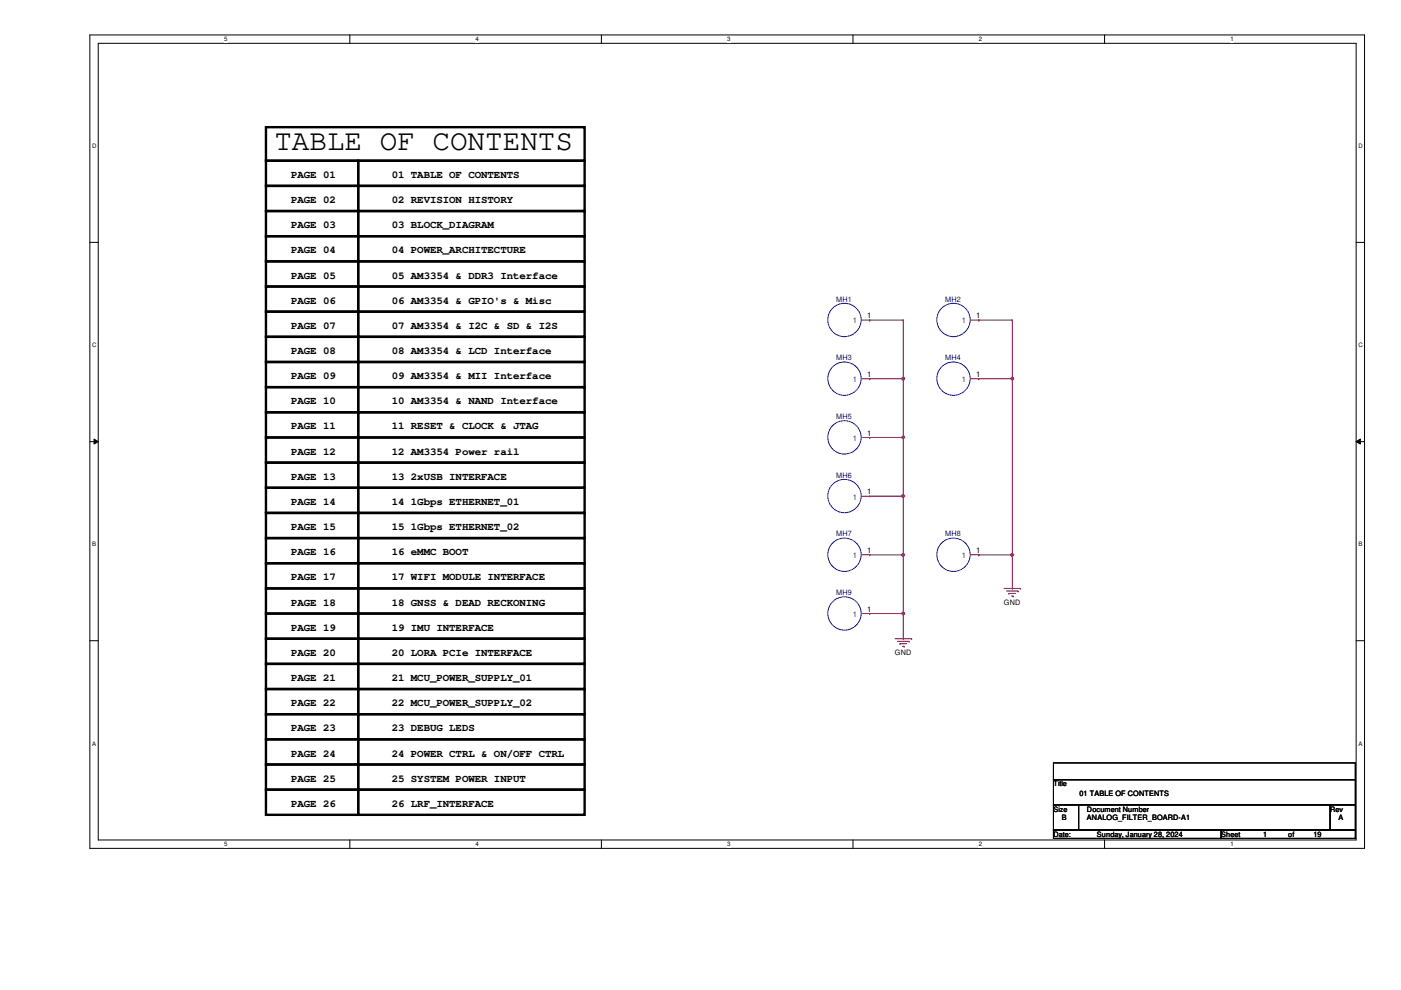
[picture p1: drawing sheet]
<svg xmlns="http://www.w3.org/2000/svg" width="297mm" height="210mm" viewBox="0 0 297 210" stroke-linecap="round" stroke-linejoin="round" font-family="sans-serif">
<defs><g id="words">
<text font-size="6.2" x="58.2" y="31.9">TABLE OF CONTENTS</text>
<g font-size="2.3">
<text x="61.7" y="37.7">PAGE 01</text>
<text x="83.1" y="37.7">01 TABLE OF CONTENTS</text>
<text x="61.7" y="43.1">PAGE 02</text>
<text x="83.1" y="43.1">02 REVISION HISTORY</text>
<text x="61.7" y="48.4">PAGE 03</text>
<text x="61.7" y="53.7">PAGE 04</text>
<text x="83.1" y="48.4">03 BLOCK_DIAGRAM</text>
<text x="83.1" y="53.7">04 POWER_ARCHITECTURE</text>
<text x="61.7" y="59.1">PAGE 05</text>
<text x="83.1" y="59.1">05 AM3354 &amp; DDR3 Interface</text>
<text x="61.7" y="64.4">PAGE 06</text>
<text x="83.1" y="64.4">06 AM3354 &amp; GPIO's &amp; Misc</text>
<text x="61.7" y="69.7">PAGE 07</text>
<text x="83.1" y="69.7">07 AM3354 &amp; I2C &amp; SD &amp; I2S</text>
<text x="61.7" y="75.1">PAGE 08</text>
<text x="83.1" y="75.1">08 AM3354 &amp; LCD Interface</text>
<text x="61.7" y="80.4">PAGE 09</text>
<text x="83.1" y="80.4">09 AM3354 &amp; MII Interface</text>
<text x="61.7" y="85.7">PAGE 10</text>
<text x="83.1" y="85.7">10 AM3354 &amp; NAND Interface</text>
<text x="61.7" y="91.1">PAGE 11</text>
<text x="83.1" y="91.1">11 RESET &amp; CLOCK &amp; JTAG</text>
<text x="61.7" y="96.4">PAGE 12</text>
<text x="61.7" y="101.7">PAGE 13</text>
<text x="83.1" y="96.4">12 AM3354 Power rail</text>
<text x="83.1" y="101.7">13 2xUSB INTERFACE</text>
<text x="61.7" y="107.1">PAGE 14</text>
<text x="83.1" y="107.1">14 1Gbps ETHERNET_01</text>
<text x="61.7" y="112.4">PAGE 15</text>
<text x="83.1" y="112.4">15 1Gbps ETHERNET_02</text>
<text x="61.7" y="117.7">PAGE 16</text>
<text x="83.1" y="117.7">16 eMMC BOOT</text>
<text x="61.7" y="123.1">PAGE 17</text>
<text x="83.1" y="123.1">17 WIFI MODULE INTERFACE</text>
<text x="61.7" y="128.4">PAGE 18</text>
<text x="83.1" y="128.4">18 GNSS &amp; DEAD RECKONING</text>
<text x="61.7" y="133.7">PAGE 19</text>
<text x="83.1" y="133.7">19 IMU INTERFACE</text>
<text x="61.7" y="139.1">PAGE 20</text>
<text x="83.1" y="139.1">20 LORA PCIe INTERFACE</text>
<text x="61.7" y="144.4">PAGE 21</text>
<text x="61.7" y="149.7">PAGE 22</text>
<text x="83.1" y="144.4">21 MCU_POWER_SUPPLY_01</text>
<text x="83.1" y="149.7">22 MCU_POWER_SUPPLY_02</text>
<text x="61.7" y="155.1">PAGE 23</text>
<text x="83.1" y="155.1">23 DEBUG LEDS</text>
<text x="61.7" y="160.4">PAGE 24</text>
<text x="83.1" y="160.4">24 POWER CTRL &amp; ON/OFF CTRL</text>
<text x="61.7" y="165.7">PAGE 25</text>
<text x="83.1" y="165.7">25 SYSTEM POWER INPUT</text>
<text x="61.7" y="171.1">PAGE 26</text>
<text x="83.1" y="171.1">26 LRF_INTERFACE</text>
</g>
<g font-size="1.6" fill="#000080">
<text x="177.3" y="64">MH1</text>
<text x="200.4" y="64">MH2</text>
<text x="177.3" y="76.4">MH3</text>
<text x="200.4" y="76.4">MH4</text>
<text x="177.3" y="88.9">MH5</text>
<text x="177.3" y="101.3">MH6</text>
<text x="177.3" y="113.7">MH7</text>
<text x="200.4" y="113.7">MH8</text>
<text x="177.3" y="126.2">MH9</text>
</g>
<g font-size="1.6" fill="#004080">
<text x="180.8" y="68.6">1</text>
<text x="204" y="68.6">1</text>
<text x="180.8" y="81">1</text>
<text x="204" y="81">1</text>
<text x="180.8" y="93.5">1</text>
<text x="180.8" y="105.9">1</text>
<text x="180.8" y="118.4">1</text>
<text x="204" y="118.4">1</text>
<text x="180.8" y="130.8">1</text>
</g>
<g font-size="1.6">
<text x="183.9" y="67.5">1</text>
<text x="207" y="67.5">1</text>
<text x="183.9" y="79.9">1</text>
<text x="207" y="79.9">1</text>
<text x="183.9" y="92.4">1</text>
<text x="183.9" y="104.8">1</text>
<text x="183.9" y="117.3">1</text>
<text x="207" y="117.3">1</text>
<text x="183.9" y="129.7">1</text>
<text x="212.9" y="128.3">GND</text>
<text x="189.7" y="139">GND</text>
<text x="223.4" y="166.8">Title</text>
<text x="223.4" y="172.1">Size</text>
<text x="225.1" y="173.9">B</text>
<text x="228.9" y="168.9">01 TABLE OF CONTENTS</text>
<text x="230.5" y="172.1">Document Number</text>
<text x="230.5" y="173.9">ANALOG_FILTER_BOARD-A1</text>
<text x="282" y="172.1">Rev</text>
<text x="283.8" y="173.9">A</text>
<text x="223.4" y="177.4">Date:</text>
<text x="232.6" y="177.4">Sunday, January 28, 2024</text>
<text x="258.9" y="177.4">Sheet</text>
<text x="267.8" y="177.4">1</text>
<text x="273.1" y="177.4">of</text>
<text x="278.5" y="177.4">19</text>
</g>
<g font-size="1.3">
<text x="47.5" y="8.7">5</text>
<text x="100.8" y="8.7">4</text>
<text x="154.2" y="8.7">3</text>
<text x="207.5" y="8.7">2</text>
<text x="260.9" y="8.7">1</text>
<text x="19.5" y="31.4">D</text>
<text x="288" y="31.4">D</text>
<text x="19.5" y="73.6">C</text>
<text x="288" y="73.6">C</text>
<text x="19.5" y="115.9">B</text>
<text x="288" y="115.9">B</text>
<text x="19.5" y="158.1">A</text>
<text x="288" y="158.1">A</text>
<text x="47.5" y="179.4">5</text>
<text x="100.8" y="179.4">4</text>
<text x="154.2" y="179.4">3</text>
<text x="207.5" y="179.4">2</text>
<text x="260.9" y="179.4">1</text>
</g>
</g></defs>
<path d="M19.1 7.4h270.2v172.5h-270.2zM20.8 9.2h266.7v168.9h-266.7z" fill="none" stroke="#000" stroke-width=".21"/>
<g fill="#fff">
<path d="M47.5 7.6h.7v1.4h-.7z"/>
<path d="M47.5 178.3h.7v1.4h-.7z"/>
</g>
<path d="M74.2 7.4v1.8M74.2 178.1v1.8" fill="none" stroke="#000" stroke-width=".21"/>
<g fill="#fff">
<path d="M100.8 7.6h.7v1.4h-.7z"/>
<path d="M100.8 178.3h.7v1.4h-.7z"/>
</g>
<path d="M127.5 7.4v1.8M127.5 178.1v1.8" fill="none" stroke="#000" stroke-width=".21"/>
<g fill="#fff">
<path d="M154.2 7.6h.7v1.4h-.7z"/>
<path d="M154.2 178.3h.7v1.4h-.7z"/>
</g>
<path d="M180.8 7.4v1.8M180.8 178.1v1.8" fill="none" stroke="#000" stroke-width=".21"/>
<g fill="#fff">
<path d="M207.5 7.6h.7v1.4h-.7z"/>
<path d="M207.5 178.3h.7v1.4h-.7z"/>
</g>
<path d="M234.2 7.4v1.8M234.2 178.1v1.8" fill="none" stroke="#000" stroke-width=".21"/>
<g fill="#fff">
<path d="M260.9 7.6h.6v1.4h-.6z"/>
<path d="M260.9 178.3h.6v1.4h-.6z"/>
<path d="M19.5 30.3h.9v1.4h-.9z"/>
<path d="M288 30.3h.9v1.4h-.9z"/>
<path d="M19.5 72.5h.9v1.4h-.9z"/>
<path d="M288 72.5h.9v1.4h-.9z"/>
</g>
<path d="M19.1 51.4h1.7M287.5 51.4h1.8" fill="none" stroke="#000" stroke-width=".21"/>
<g fill="#fff">
<path d="M19.5 114.7h.8v1.4h-.8z"/>
<path d="M288 114.7h.8v1.4h-.8z"/>
</g>
<path d="M19.1 93.6h1.7M19.9 93.1l.9 .5-.9 .5zM287.5 93.6l.9-.5v1zM287.5 93.6h1.8" fill="none" stroke="#000" stroke-width=".21"/>
<path d="M19.9 93.1l.9 .5-.9 .5zM287.5 93.6l.9-.5v1z" fill="#000"/>
<g fill="#fff">
<path d="M19.5 156.9h.8v1.4h-.8z"/>
<path d="M288 156.9h.8v1.4h-.8z"/>
</g>
<path d="M19.1 135.8h1.7M287.5 135.8h1.8M223.4 161.8h64v3.5h-64zM223.4 165.3h64v5.3h-64zM223.4 170.6h5.3v5.4h-5.3zM223.4 176h35.5v1.8h-35.5zM228.7 170.6h53.3v5.4h-53.3zM258.9 176h28.5v1.8h-28.5zM282 170.6h5.4v5.4h-5.4z" fill="none" stroke="#000" stroke-width=".21"/>
<g fill="none" stroke="#000" stroke-width=".51">
<path d="M56.4 27h67.6v7.1h-67.6zM56.4 34.1h19.5v5.3h-19.5zM56.4 39.4h19.5v5.3h-19.5zM75.9 34.1h48.1v5.3h-48.1zM75.9 39.4h48.1v5.3h-48.1zM56.4 44.7h19.5v5.4h-19.5zM56.4 50.1h19.5v5.3h-19.5zM56.4 55.4h19.5v5.3h-19.5zM75.9 44.7h48.1v5.4h-48.1zM75.9 50.1h48.1v5.3h-48.1zM75.9 55.4h48.1v5.3h-48.1zM56.4 60.7h19.5v5.4h-19.5z"/>
<path d="M56.4 66.1h19.5v5.3h-19.5zM56.4 71.4h19.5v5.3h-19.5zM56.4 76.7h19.5v5.4h-19.5zM75.9 66.1h48.1v5.3h-48.1zM75.9 60.7h48.1v5.4h-48.1zM75.9 71.4h48.1v5.3h-48.1zM75.9 76.7h48.1v5.4h-48.1zM56.4 82.1h19.5v5.3h-19.5zM56.4 87.4h19.5v5.4h-19.5zM56.4 92.8h19.5v5.3h-19.5zM56.4 98.1h19.5v5.3h-19.5zM75.9 82.1h48.1v5.3h-48.1z"/>
<path d="M75.9 87.4h48.1v5.4h-48.1zM75.9 92.8h48.1v5.3h-48.1zM75.9 98.1h48.1v5.3h-48.1zM56.4 103.4h19.5v5.4h-19.5zM56.4 108.8h19.5v5.3h-19.5zM56.4 114.1h19.5v5.3h-19.5zM56.4 119.4h19.5v5.4h-19.5zM75.9 103.4h48.1v5.4h-48.1zM75.9 108.8h48.1v5.3h-48.1zM75.9 114.1h48.1v5.3h-48.1zM75.9 119.4h48.1v5.4h-48.1zM56.4 124.8h19.5v5.3h-19.5z"/>
<path d="M56.4 130.1h19.5v5.3h-19.5zM56.4 135.4h19.5v5.4h-19.5zM75.9 124.8h48.1v5.3h-48.1zM75.9 130.1h48.1v5.3h-48.1zM75.9 135.4h48.1v5.4h-48.1zM56.4 140.8h19.5v5.3h-19.5zM56.4 146.1h19.5v5.3h-19.5zM56.4 151.4h19.5v5.4h-19.5zM56.4 156.8h19.5v5.3h-19.5zM75.9 140.8h48.1v5.3h-48.1zM75.9 146.1h48.1v5.3h-48.1zM75.9 151.4h48.1v5.4h-48.1z"/>
<path d="M75.9 156.8h48.1v5.3h-48.1zM56.4 162.1h19.5v5.3h-19.5zM56.4 167.4h19.5v5.4h-19.5zM75.9 162.1h48.1v5.3h-48.1zM75.9 167.4h48.1v5.4h-48.1z"/>
</g>
<g fill="none" stroke="#f00" stroke-width=".21">
<path d="M182.6 67.9h1.8M184.4 67.9h.1M205.7 67.9h1.8M207.5 67.9h.1M182.6 80.3h1.8M182.6 92.8h1.8M184.4 80.3h.1M184.4 92.8h.1M205.7 80.3h1.8M207.5 80.3h.1M182.6 117.6h1.8M182.6 105.2h1.8"/>
<path d="M184.4 105.2h.1M184.4 117.6h.1M205.7 117.6h1.8M207.5 117.6h.1M182.6 130.1h1.8M184.4 130.1h.1M189.7 135.4h3.6M190.3 136h2.4M190.8 136.5h.1M190.8 136.5h1.4M191.3 137h.4M191.7 137h.1"/>
<path d="M192.7 136h.1M193.3 135.4h.1M212.9 124.8h3.5M213.4 125.3h2.5M213.9 125.8h.1M213.9 125.8h1.4M214.5 126.4h.3M214.8 126.4h.1M215.9 125.3h.1M216.4 124.8h.1"/>
</g>
<g fill="none" stroke="#00f" stroke-width=".21">
<circle cx="179" cy="67.8" r="3.5"/>
<circle cx="202.2" cy="67.8" r="3.5"/>
<circle cx="179" cy="92.7" r="3.5"/>
<circle cx="179" cy="80.3" r="3.5"/>
<circle cx="202.2" cy="80.3" r="3.5"/>
<circle cx="179" cy="105.2" r="3.5"/>
<circle cx="179" cy="117.6" r="3.5"/>
<circle cx="202.2" cy="117.6" r="3.5"/>
<circle cx="179" cy="130.1" r="3.5"/>
</g>
<path d="M184.4 67.9h.1M184.4 67.9h7.1M191.5 67.9h.1M191.5 67.9v12.4" fill="none" stroke="#800040" stroke-width=".21"/>
<circle cx="191.5" cy="80.3" r=".32" fill="#f0f"/>
<circle cx="191.5" cy="80.3" r=".32" fill="none" stroke="#f0f" stroke-width=".21"/>
<path d="M207.5 67.9h.1M207.5 67.9h7.1M214.6 67.9h.1M214.6 67.9v49.7M184.4 80.3h.1M184.4 80.3h7.1v12.5M191.5 92.8h.1M207.5 80.3h.1M207.5 80.3h7.1M214.6 117.6h.1" fill="none" stroke="#800040" stroke-width=".21"/>
<circle cx="214.6" cy="80.3" r=".32" fill="#f0f"/>
<circle cx="214.6" cy="80.3" r=".32" fill="none" stroke="#f0f" stroke-width=".21"/>
<circle cx="214.6" cy="117.6" r=".32" fill="#f0f"/>
<circle cx="214.6" cy="117.6" r=".32" fill="none" stroke="#f0f" stroke-width=".21"/>
<path d="M184.4 92.8h.1M184.4 92.8h7.1v12.4M191.5 105.2h.1" fill="none" stroke="#800040" stroke-width=".21"/>
<circle cx="191.5" cy="92.7" r=".32" fill="#f0f"/>
<circle cx="191.5" cy="92.7" r=".32" fill="none" stroke="#f0f" stroke-width=".21"/>
<circle cx="191.5" cy="105.2" r=".32" fill="#f0f"/>
<circle cx="191.5" cy="105.2" r=".32" fill="none" stroke="#f0f" stroke-width=".21"/>
<path d="M184.4 130.1h7.1M191.5 130.1h.1" fill="none" stroke="#800040" stroke-width=".21"/>
<circle cx="191.5" cy="130.1" r=".32" fill="#f0f"/>
<circle cx="191.5" cy="130.1" r=".32" fill="none" stroke="#f0f" stroke-width=".21"/>
<path d="M184.4 117.6h7.1M191.5 117.6h.1M191.5 135.4h.1M191.5 130.1v5.3" fill="none" stroke="#800040" stroke-width=".21"/>
<circle cx="191.5" cy="117.6" r=".32" fill="#f0f"/>
<circle cx="191.5" cy="117.6" r=".32" fill="none" stroke="#f0f" stroke-width=".21"/>
<path d="M184.4 105.2h7.1M191.5 105.2h.1M191.5 117.6h.1M191.5 105.2v24.9M207.5 117.6h.1M207.5 117.6h7.1v7.2M191.5 130.1h.1M214.6 124.8h.1" fill="none" stroke="#800040" stroke-width=".21"/>
<circle cx="191.5" cy="80.3" r=".32" fill="#f0f"/>
<circle cx="191.5" cy="80.3" r=".32" fill="none" stroke="#f0f" stroke-width=".21"/>
<circle cx="214.6" cy="80.3" r=".32" fill="#f0f"/>
<circle cx="214.6" cy="80.3" r=".32" fill="none" stroke="#f0f" stroke-width=".21"/>
<circle cx="214.6" cy="117.6" r=".32" fill="#f0f"/>
<circle cx="214.6" cy="117.6" r=".32" fill="none" stroke="#f0f" stroke-width=".21"/>
<circle cx="191.5" cy="92.7" r=".32" fill="#f0f"/>
<circle cx="191.5" cy="92.7" r=".32" fill="none" stroke="#f0f" stroke-width=".21"/>
<circle cx="191.5" cy="105.2" r=".32" fill="#f0f"/>
<circle cx="191.5" cy="105.2" r=".32" fill="none" stroke="#f0f" stroke-width=".21"/>
<circle cx="191.5" cy="130.1" r=".32" fill="#f0f"/>
<circle cx="191.5" cy="130.1" r=".32" fill="none" stroke="#f0f" stroke-width=".21"/>
<circle cx="191.5" cy="117.6" r=".32" fill="#f0f"/>
<circle cx="191.5" cy="117.6" r=".32" fill="none" stroke="#f0f" stroke-width=".21"/>
<use href="#words"/>
</svg>
